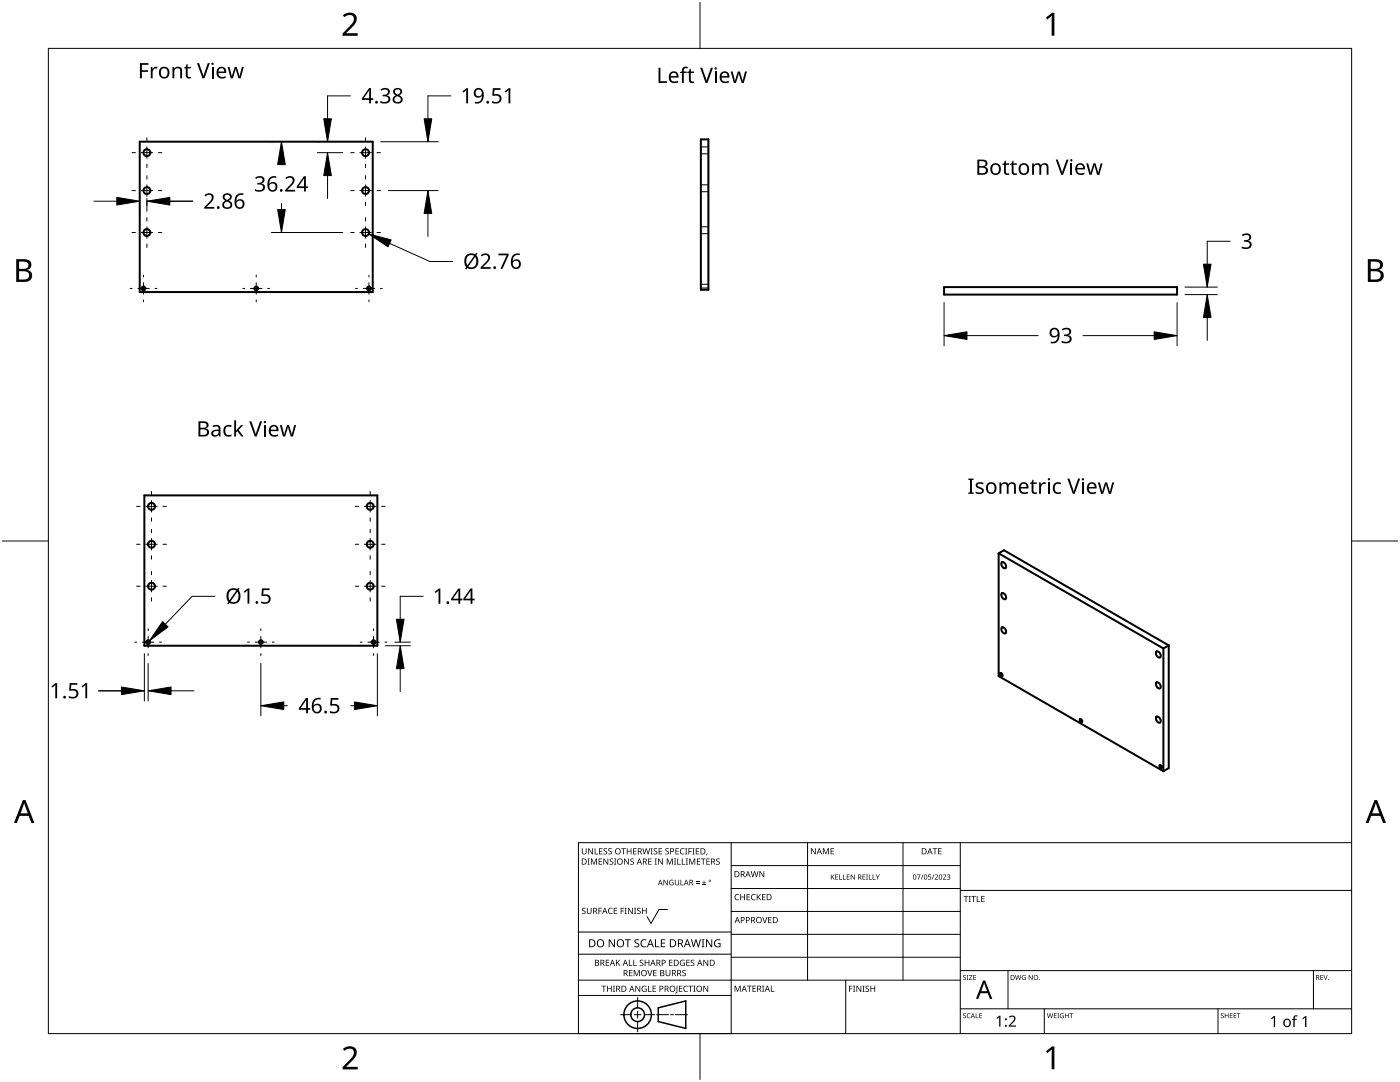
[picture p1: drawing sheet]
<svg xmlns="http://www.w3.org/2000/svg" width="279mm" height="216mm" viewBox="0 0 279 216" stroke-linecap="round" stroke-linejoin="round" font-family="sans-serif">
<g fill="none" stroke="#000" stroke-width=".4">
<path d="M27.9 28.3h46.5v30h-46.5zM139.9 27.8h1.5v30h-1.5zM188.4 57.3h46.5v1.5h-46.5zM28.8 98.9h46.5v30h-46.5zM199.3 110.4v24.5l32.9 19M199.3 110.4l1.1-.6 32.8 19M199.3 110.4l32.9 19M200 112.2a.8 .8 0 0 1 .7 1.2 .8 .8 0 0 1-.7-1.2zM200 118.4a.8 .8 0 0 1 .7 1.2 .8 .8 0 0 1-.7-1.2zM199.6 134.3l.4 .2v.4l-.4-.2zM200 125.2a.8 .8 0 0 1 .7 1.2 .8 .8 0 0 1-.7-1.2zM230.8 136.2a.8 .8 0 0 1 .7 1.2 .8 .8 0 0 1-.7-1.2z"/>
<path d="M230.8 130a.8 .8 0 0 1 .7 1.2 .8 .8 0 0 1-.7-1.2zM232.2 129.4v24.5M233.2 128.8v24.5l-1 .6M233.2 128.8l-1 .6M215.6 143.5l.3 .2v.4l-.3-.2zM230.8 143a.8 .8 0 0 1 .7 1.2 .8 .8 0 0 1-.7-1.2zM231.5 152.7l.3 .2v.4l-.3-.2z"/>
<circle cx="29.3" cy="38" r=".69"/>
<circle cx="29.3" cy="30.5" r=".69"/>
<circle cx="73" cy="38" r=".69"/>
<circle cx="73" cy="30.5" r=".69"/>
<circle cx="28.6" cy="57.6" r=".38"/>
<circle cx="29.3" cy="46.4" r=".69"/>
<circle cx="51.1" cy="57.6" r=".38"/>
<circle cx="73" cy="46.4" r=".69"/>
<circle cx="73.6" cy="57.6" r=".38"/>
<circle cx="30.2" cy="117" r=".69"/>
<circle cx="30.2" cy="101" r=".69"/>
<circle cx="30.2" cy="108.6" r=".69"/>
<circle cx="73.9" cy="117" r=".69"/>
<circle cx="73.9" cy="101" r=".69"/>
<circle cx="73.9" cy="108.6" r=".69"/>
<circle cx="29.6" cy="128.1" r=".37"/>
<circle cx="52.1" cy="128.1" r=".37"/>
<circle cx="74.6" cy="128.1" r=".37"/>
</g>
<path d="M139.9 36.9h1.5M139.9 29.3h1.5M139.9 38.3h1.5M139.9 30.7h1.5M139.9 56.7h1.5M139.9 45.2h1.5M139.9 57.5h1.5M139.9 46.6h1.5" fill="none" stroke="#000" stroke-width=".2"/>
<path d="M9.7 9.7h260v196.5h-260z" fill="none" stroke="#000" stroke-width=".2"/>
<path d="M139.7 .5v9.2M.5 108h9.2M269.7 108h9.2M139.7 206.2v9.2" fill="none" stroke="#000" stroke-width=".2"/>
<g fill="#000">
<path d="M68.4 3.1a1.64 1.64 0 0 1 2.8 .4 2.52 2.52 0 0 1-1.2 2.2l-.9 .9h2.3v.5h-3v-.4l1.2-1.2a1.95 1.95 0 0 0 .9-2.2 1.23 1.23 0 0 0-1.8 .1zM208.7 3.5l1.3-.9h.4v4.5h-.5v-4l-.9 .8zM68.4 209.3a1.64 1.64 0 0 1 2.8 .4 2.52 2.52 0 0 1-1.2 2.2l-.9 1h2.3v.5h-3v-.5l1.2-1.2a1.95 1.95 0 0 0 .9-2.1 1.23 1.23 0 0 0-1.8 .1zM208.7 209.8l1.3-1h.4v4.6h-.5v-4l-.9 .7z"/>
<path d="M3.2 51.7h1.3a1.28 1.28 0 0 1 1.7 1.3 1.04 1.04 0 0 1-.8 .9 1.23 1.23 0 0 1 1 1.5 1.23 1.23 0 0 1-1.6 .9h-1.6zM3.8 54.1v1.7h.9a.86 .86 0 0 0 1.1-.9 .86 .86 0 0 0-1.1-.8zM3.8 52.2v1.4h.8a.78 .78 0 0 0 1.1-.7 .78 .78 0 0 0-1.1-.7z"/>
<path d="M273 51.7h1.3a1.28 1.28 0 0 1 1.7 1.3 1.04 1.04 0 0 1-.9 .9 1.23 1.23 0 0 1 1 1.5 1.23 1.23 0 0 1-1.5 .9h-1.6zM273.6 54.1v1.7h.9a.86 .86 0 0 0 1.1-.9 .86 .86 0 0 0-1.2-.8zM273.6 52.2v1.4h.8a.78 .78 0 0 0 1-.7 .78 .78 0 0 0-1.1-.7z"/>
<path d="M4.6 159.6h.5l1.8 4.6h-.6l-.6-1.4h-1.8l-.5 1.4h-.6zM4.8 160.2l-.7 2.1h1.4z"/>
<path d="M274.3 159.6h.5l1.8 4.6h-.6l-.5-1.4h-1.8l-.6 1.4h-.6zM274.6 160.2l-.7 2.1h1.4z"/>
</g>
<g fill="none" stroke="#000" stroke-width=".2">
<path d="M145.9 168.1v38.1h-30.5v-38.1h154.3M145.9 172.7h45.7M145.9 177.3h45.7M161.2 168.1v27.5M180.2 168.1v27.5M191.6 168.1v38.1M191.6 177.7h78.1M115.4 198.6h30.5M115.4 195.6h76.2M115.4 190.4h30.5M115.4 186h30.5M127.3 199v2.1"/>
<path d="M133.2 181.5h-1.7l-1.6 2.8-.7-1.4M145.9 181.9h45.7M145.9 186.4h45.7M145.9 191h45.7M168.8 195.6v10.6M191.6 193.7h78.1M201.2 193.7v7.6M262.1 193.7v7.6M123.8 202.5h2.1M126.6 202.5h1.3M127.3 201.8v1.4M127.3 203.8v2.1"/>
<path d="M128.6 202.5h2.1M131 202.5h2.4M133.8 202.5h.6M134.8 202.5h2.4M191.6 201.3h78.1M208.4 201.3v4.9M243.1 201.3v4.9"/>
</g>
<g fill="#000">
<path d="M116.1 169.3h.2v.8a.32 .32 0 0 0 .3 .3 .32 .32 0 0 0 .3-.3v-.8h.2v.8a.47 .47 0 0 1-.5 .4 .47 .47 0 0 1-.5-.5zM117.3 171.3h.4l-.1 .1v1l.1 .1h-.4l.1-.1v-1zM117.4 169.3h.2l.6 1v-1h.1v1.2h-.1l-.7-1v1h-.1zM117.9 171.3h.3l.3 1 .4-1h.2v1.2h-.1v-1l-.4 1h-.1l-.4-1v1h-.2zM118.7 169.3h.1v1h.6v.2h-.7zM119.5 171.3h.7v.1h-.6v.4h.5v.2h-.5v.4h.6v.1h-.7zM119.6 169.3h.6v.1h-.5v.4h.5v.1h-.5v.4h.5v.2h-.6zM120.5 169.4l.4-.1h.3l-.1 .1a.25 .25 0 0 0-.4-.1 .25 .25 0 0 0 0 .4 .4 .4 0 0 1 .5 .3 .4 .4 0 0 1-.3 .5 .4 .4 0 0 1-.5-.2h.2a.27 .27 0 0 0 .4-.1 .27 .27 0 0 0-.3-.3l-.2-.2zM120.4 171.3h.2l.6 1v-1h.2v1.2h-.2l-.6-1v1h-.2zM121.4 169.4l.5-.1h.2v.1a.25 .25 0 0 0-.4-.1 .25 .25 0 0 0 0 .4 .4 .4 0 0 1 .4 .3 .4 .4 0 0 1-.2 .5 .4 .4 0 0 1-.5-.2h.1a.27 .27 0 0 0 .5-.1 .27 .27 0 0 0-.4-.3l-.2-.2zM121.7 171.4l.4-.1 .3 .1-.1 .1a.25 .25 0 0 0-.4-.1 .25 .25 0 0 0 0 .4 .4 .4 0 0 1 .5 .3 .4 .4 0 0 1-.3 .5 .4 .4 0 0 1-.5-.3l.2 .1a.27 .27 0 0 0 .4-.2 .27 .27 0 0 0-.3-.3l-.2-.2zM122.5 171.3h.5l-.2 .1v1l.2 .1h-.5l.2-.1v-1z"/>
<path d="M124 169.3h.9v.1h-.4v1.1h-.1v-1.1h-.4zM124.6 171.3h.1l.7 1v-1h.1v1.2h-.2l-.6-1v1h-.1zM125.1 169.3h.1v.5h.7v-.5h.1v1.2h-.1v-.6h-.7v.6h-.1zM125.8 171.4l.5-.1 .2 .1v.1a.25 .25 0 0 0-.4-.1 .25 .25 0 0 0 0 .4 .4 .4 0 0 1 .4 .3 .4 .4 0 0 1-.2 .5 .4 .4 0 0 1-.5-.3l.1 .1a.27 .27 0 0 0 .5-.2 .27 .27 0 0 0-.4-.3l-.2-.2zM126.4 169.3h.6v.1h-.5v.4h.5v.1h-.5v.4h.5v.2h-.6zM128.2 169.3h.2l.2 1 .3-1h.2l.2 1 .3-1h.1l-.3 1.2h-.1l-.3-1.1-.3 1.1h-.2zM129.4 171.3h.6v.1h-.5v.4h.5v.2h-.5v.4h.5v.1h-.6zM129.8 169.3h.5l-.2 .1v1l.2 .1h-.5l.2-.1v-1zM130.7 171.3h.4l-.1 .1v1l.1 .1h-.4l.1-.1v-1zM130.5 169.4l.4-.1h.3l-.1 .1a.25 .25 0 0 0-.4-.1 .25 .25 0 0 0 0 .4 .4 .4 0 0 1 .5 .3 .4 .4 0 0 1-.3 .5 .4 .4 0 0 1-.5-.2h.2a.27 .27 0 0 0 .4-.1 .27 .27 0 0 0-.3-.3l-.2-.2zM131.4 169.3h.7v.1h-.5v.4h.5v.1h-.5v.4h.5v.2h-.7zM131.3 171.3h.2l.7 1-.1-1h.2v1.2h-.2l-.6-1v1h-.2z"/>
<path d="M132.4 175.6h.2l.6 .9v-.9h.1v1h-.2l-.6-.9v.9h-.1zM132.8 169.4l.4-.1h.3l-.1 .1a.25 .25 0 0 0-.3-.1 .25 .25 0 0 0 0 .4 .4 .4 0 0 1 .4 .3 .4 .4 0 0 1-.3 .5 .4 .4 0 0 1-.4-.2h.1a.27 .27 0 0 0 .5-.1 .27 .27 0 0 0-.4-.3l-.2-.2zM133.1 171.3h.2l.4 1 .4-1h.2v1.2h-.2v-1l-.4 1h-.1l-.4-1v1h-.1zM133.7 175.7l.5-.2 .2 .1v.1a.45 .45 0 0 0-.7 .4 .45 .45 0 0 0 .6 .4v-.3h-.2v-.1h.3v.5a.6 .6 0 0 1-.8-.1 .6 .6 0 0 1 .1-.8zM134.5 171.3h.4l-.1 .1v1l.1 .1h-.4l.2-.1v-1zM135.2 171.3h.1v1.1h.6v.1h-.7zM134.8 169.3h.7v.1h-.6v.4h.5v.1h-.5v.4h.6v.2h-.7zM134.7 175.6h.1v.7a.28 .28 0 0 0 .3 .2 .28 .28 0 0 0 .3-.2v-.7h.1v.7a.42 .42 0 0 1-.4 .4 .42 .42 0 0 1-.4-.4zM135.8 175.6h.1v.9h.5v.1h-.6zM136.1 171.3h.1v1.1h.6v.1h-.7zM135.8 169.4l.5-.2 .3 .1-.1 .1a.49 .49 0 0 0-.7 .5 .49 .49 0 0 0 .8 .4 .52 .52 0 0 1-.7 .1 .52 .52 0 0 1-.2-.6zM136.7 169.3h.5l-.2 .1v1l.2 .1h-.5l.2-.1v-1z"/>
<path d="M136.9 171.3h.4l-.1 .1v1l.1 .1h-.4l.1-.1v-1zM137.4 169.3h.7v.1h-.6v.4h.5v.2h-.5v.5h-.1zM137.5 171.3h.3l.3 1 .4-1h.3v1.2h-.2v-1l-.4 1h-.1l-.4-1v1h-.2zM138.2 169.3h.4l-.1 .1v1l.1 .1h-.4l.1-.1v-1zM138.9 176.2h.7v.1h-.7zM138.9 175.9h.7v.1h-.7zM138.9 169.3h.6v.1h-.5v.4h.5v.1h-.5v.4h.5v.2h-.6zM139.1 171.3h.7v.1h-.6v.4h.5v.2h-.5v.4h.6v.1h-.7zM140.1 176.5h.8v.1h-.8zM139.9 171.3h.9v.1h-.4v1.1h-.1v-1.1h-.4zM140.4 175.7h.2v.3h.3v.2h-.3v.3h-.2v-.3h-.3v-.2h.3zM141 170.3h.2l-.3 .4z"/>
<path d="M141 171.3h.7v.1h-.6v.4h.5v.2h-.5v.4h.6v.1h-.7zM143 171.4l.4-.1 .2 .1v.1a.25 .25 0 0 0-.4-.1 .25 .25 0 0 0 0 .4 .4 .4 0 0 1 .5 .3 .4 .4 0 0 1-.3 .5 .4 .4 0 0 1-.5-.3l.2 .1a.27 .27 0 0 0 .4-.2 .27 .27 0 0 0-.3-.3l-.3-.2zM146.8 178.6l.4-.2 .3 .1v.1a.49 .49 0 0 0-.7 .4 .49 .49 0 0 0 .7 .5 .52 .52 0 0 1-.7 0 .52 .52 0 0 1-.2-.6zM147.7 178.4h.2v.5h.6v-.5h.2v1.2h-.2v-.5h-.6v.5h-.2zM149 178.4h.7v.1h-.5v.4h.4v.2h-.4v.4h.5v.1h-.7zM150 178.6l.5-.2 .3 .1-.1 .1a.49 .49 0 0 0-.7 .4 .49 .49 0 0 0 .8 .5 .52 .52 0 0 1-.7 0 .52 .52 0 0 1-.2-.6zM149.8 173.8h.2l.2 1.1 .3-1.1h.2l.3 1.1 .2-1.1h.2l-.3 1.2h-.2l-.3-1-.3 1h-.1zM151 178.4h.2v.6l.5-.6h.2l-.5 .5 .5 .7h-.2l-.4-.6-.1 .6h-.2zM151.6 173.8h.1l.7 1v-1h.1v1.2h-.2l-.6-1v1h-.1zM152.1 178.4h.7v.1h-.6v.4h.5v.2h-.5v.4h.6v.1h-.7zM161.8 169.3h.2l.7 1v-1h.1v1.2h-.2l-.6-1v1h-.2zM164.2 169.3h.2l.4 .9 .4-.9h.2v1.2h-.1v-1.1l-.4 1.1h-.1l-.4-1.1v1.1h-.2z"/>
<path d="M165.8 169.3h.6v.1h-.5v.4h.5v.1h-.5v.4h.5v.2h-.6zM165.8 174.5h.1v.5l.6-.5-.4 .4 .5 .6h-.2l-.4-.5-.1 .5h-.1zM166.7 174.5h.6v.1h-.5v.3h.4v.1h-.4v.4h.5v.1h-.6zM167.5 174.5h.1v.9h.5v.1h-.6zM168.2 174.5h.2v.9h.4v.1h-.6zM169 174.5h.6v.1h-.5v.3h.4v.1h-.4v.4h.5v.1h-.6zM169.8 174.5h.1l.6 .8v-.8h.1v1h-.2l-.5-.8v.8h-.1zM172.1 174.5h.6v.1h-.4v.3h.4v.1h-.4v.4h.4v.1h-.6zM172.8 174.5h.4l-.1 .1v.8l.1 .1h-.4l.2-.1v-.8zM173.4 174.5h.1v.9h.5v.1h-.6zM174.2 174.5h.1v.9h.4v.1h-.5zM174.8 174.5h.1l.3 .5 .2-.5h.2l-.4 .6v.4h-.1v-.4z"/>
<path d="M183 174.5h.7l-.4 1h-.2l.5-.9h-.6zM184.2 174.5h.1l-.4 1h-.1zM185.3 174.5h.5v.1h-.4v.3a.34 .34 0 0 1 .4 .2 .34 .34 0 0 1-.1 .4 .34 .34 0 0 1-.5-.1 .27 .27 0 0 0 .4 .1 .27 .27 0 0 0 .1-.4 .27 .27 0 0 0-.4-.1zM186.3 174.5h.2l-.4 1h-.1zM186.1 169.3h.9v.1h-.3v1.1h-.2v-1.1h-.4zM186.5 174.6a.37 .37 0 0 1 .6 0 .37 .37 0 0 1-.2 .6l-.2 .2h.5v.1h-.7l.3-.4a.27 .27 0 0 0 .3-.3 .27 .27 0 0 0-.4-.2zM187.2 169.3h.7v.1h-.5v.4h.5v.1h-.5v.4h.5v.2h-.7zM188.2 174.6a.37 .37 0 0 1 .6 0 .37 .37 0 0 1-.3 .6l-.2 .2h.5v.1h-.6l.2-.4a.27 .27 0 0 0 .3-.3 .27 .27 0 0 0-.4-.2zM189 174.6a.32 .32 0 0 1 .5-.1 .32 .32 0 0 1 0 .5h-.1a.32 .32 0 0 1 .2 .4 .32 .32 0 0 1-.5 .1l-.1-.1a.26 .26 0 0 0 .4 .1 .26 .26 0 0 0 0-.4l-.3-.2a.23 .23 0 0 0 .4 0 .23 .23 0 0 0-.1-.4 .23 .23 0 0 0-.3 .2zM192.3 178.8h.9v.1h-.3v1.1h-.2v-1.1h-.4zM193.3 178.8h.5l-.2 .1v1l.2 .1h-.5l.2-.1v-1zM193.8 178.8h1v.1h-.4v1.1h-.2v-1.1h-.4z"/>
<path d="M194.9 178.8h.2v1.1h.5v.1h-.7zM195.8 178.8h.7v.1h-.5v.4h.5v.1h-.5v.5h.5v.1h-.7zM116.2 181.3l.4-.2 .3 .1-.1 .1a.25 .25 0 0 0-.4-.1 .25 .25 0 0 0 0 .4 .4 .4 0 0 1 .5 .3 .4 .4 0 0 1-.3 .5 .4 .4 0 0 1-.5-.2h.2a.27 .27 0 0 0 .4-.1 .27 .27 0 0 0-.3-.3l-.2-.2zM117.1 181.1h.2v.8a.32 .32 0 0 0 .3 .3 .32 .32 0 0 0 .3-.3v-.8h.2v.8a.47 .47 0 0 1-.5 .5 .47 .47 0 0 1-.5-.5zM119.4 181.1h.7v.2h-.5v.4h.5v.1h-.5v.6h-.2zM120 196.7h1v.1h-.4v1.1h-.2v-1.1h-.4zM120.9 191.5h.7v.1h-.6v.4h.5v.2h-.5v.4h.6v.1h-.7zM121.5 181.3l.4-.2 .4 .1-.1 .1a.49 .49 0 0 0-.7 .5 .49 .49 0 0 0 .7 .4 .52 .52 0 0 1-.6 .1 .52 .52 0 0 1-.3-.6zM121.1 196.7h.2v.5h.6v-.5h.2v1.2h-.2v-.6h-.6v.6h-.2zM121.5 187.4h.2l.9 1.3v-1.3h.1v1.6h-.2l-.8-1.3v1.3h-.2zM122.3 196.7h.4l-.1 .1v1l.1 .1h-.4l.2-.1v-1zM122.5 181.1h.7v.2h-.6v.4h.5v.1h-.5v.4h.6v.2h-.7z"/>
<path d="M122.9 191.5h.2v.6l.5-.6h.2l-.5 .5 .5 .7h-.2l-.4-.6-.1 .6h-.2zM123.9 181.1h.6v.2h-.5v.4h.5v.1h-.5v.6h-.1zM124.7 181.1h.4l-.2 .2v.9l.2 .2h-.4l.1-.2v-.9zM124.7 187.4h1.2v.2h-.5v1.4h-.2v-1.4h-.5zM125.5 191.5h.2v1.1h.5v.1h-.7zM125.5 193.6h.7v.1h-.5v.4h.5v.1h-.5v.4h.5v.2h-.7zM125.3 181.1h.2l.7 1.1-.1-1.1h.2v1.3h-.2l-.6-1v1h-.2zM126.4 191.5h.1v1.1h.6v.1h-.7zM126.5 181.1h.5l-.2 .2v.9l.2 .2h-.5l.2-.2v-.9zM126.5 193.6h.2l.4 1 .4-1h.2v1.2h-.2v-1.1l-.4 1.1h-.1l-.4-1.1v1.1h-.1zM126.7 187.6l.3-.2 .6 .1-.2 .1a.33 .33 0 0 0-.6 .2 .33 .33 0 0 0 .4 .4 .47 .47 0 0 1 .4 .6 .47 .47 0 0 1-.7 .2h-.3v-.2h.2a.35 .35 0 0 0 .6-.2 .35 .35 0 0 0-.5-.4l-.3-.2zM126.8 196.7h.2l.6 1v-1h.2v1.2h-.2l-.7-1 .1 1h-.2z"/>
<path d="M127.2 181.3l.4-.2 .3 .1-.1 .1a.25 .25 0 0 0-.4-.1 .25 .25 0 0 0 0 .4 .4 .4 0 0 1 .5 .3 .4 .4 0 0 1-.3 .5 .4 .4 0 0 1-.5-.2h.2a.27 .27 0 0 0 .4-.1 .27 .27 0 0 0-.3-.3l-.2-.2zM127.7 191.6l.4-.1 .3 .1-.1 .1a.25 .25 0 0 0-.3-.1 .25 .25 0 0 0 0 .4 .4 .4 0 0 1 .4 .3 .4 .4 0 0 1-.3 .5 .4 .4 0 0 1-.4-.3l.1 .1a.27 .27 0 0 0 .5-.2 .27 .27 0 0 0-.4-.3l-.2-.2zM128 187.6l.6-.2 .4 .1-.1 .2a.63 .63 0 0 0-.9 .5 .63 .63 0 0 0 1 .6v.2a.83 .83 0 0 1-1.1-.3 .83 .83 0 0 1 .1-1.1zM128.2 196.8l.6-.1 .2 .1v.1a.5 .5 0 0 0-.8 .4 .5 .5 0 0 0 .7 .5v-.4h-.3v-.1h.4v.6a.66 .66 0 0 1-.8-.2 .66 .66 0 0 1 0-.9zM128.1 181.1h.2v.6h.6v-.6h.2v1.3h-.2v-.6h-.6v.6h-.2zM129.2 193.6h.1l.4 1 .3-1h.2l-.4 1.2h-.2zM129.3 196.7h.2v1.1h.5v.1h-.7zM128.7 191.5h.1v.5h.6v-.5h.2v1.2h-.2v-.5h-.6v.5h-.1zM130.7 187.4h.2v1.4h.7v.2h-.9zM130.2 196.7h.7v.1h-.5v.4h.5v.1h-.5v.5h.5v.1h-.7zM130.4 193.6h.6v.1h-.5v.4h.5v.1h-.5v.4h.5v.2h-.6zM131.9 187.4h.9v.2h-.7v.5h.6v.2h-.6v.5h.7v.2h-.9z"/>
<path d="M132.8 193.6h.2v.7a.32 .32 0 0 0 .3 .4 .32 .32 0 0 0 .3-.4v-.7h.2v.7a.47 .47 0 0 1-.5 .5 .47 .47 0 0 1-.5-.5zM133.5 191.5h.7v.1h-.5v.4h.5v.2h-.5v.4h.5v.1h-.7zM135 196.7h.2v1.3l-.1 .2h-.3l-.1-.1 .3-.2zM135.5 196.7h.7v.1h-.5v.4h.4v.1h-.4v.5h.5v.1h-.7zM135.8 191.7l.5-.2 .4 .1-.1 .1a.5 .5 0 0 0-.8 .4 .5 .5 0 0 0 .7 .5v-.4h-.2v-.1h.4v.6a.66 .66 0 0 1-.9-.1 .66 .66 0 0 1 0-.9zM136.2 193.7l.4-.2 .3 .1-.1 .1a.25 .25 0 0 0-.4-.1 .25 .25 0 0 0 0 .4 .4 .4 0 0 1 .5 .3 .4 .4 0 0 1-.3 .5 .4 .4 0 0 1-.5-.2h.2a.27 .27 0 0 0 .5-.1 .27 .27 0 0 0-.4-.3l-.2-.2zM136.5 196.8l.5-.1 .3 .1-.1 .1a.49 .49 0 0 0-.7 .4 .49 .49 0 0 0 .8 .4 .52 .52 0 0 1-.7 .1 .52 .52 0 0 1-.2-.6zM137 191.5h.6v.1h-.5v.4h.5v.2h-.5v.4h.5v.1h-.6zM137.4 196.7h.9v.1h-.4v1.1h-.1v-1.1h-.4zM137.9 191.6l.4-.1 .3 .1-.1 .1a.25 .25 0 0 0-.4-.1 .25 .25 0 0 0 0 .4 .4 .4 0 0 1 .5 .3 .4 .4 0 0 1-.3 .5 .4 .4 0 0 1-.5-.3l.2 .1a.27 .27 0 0 0 .4-.2 .27 .27 0 0 0-.3-.3l-.2-.2zM138.4 196.7h.4l-.1 .1v1l.1 .1h-.4l.1-.1v-1zM137.9 187.4h.2l.3 1.4 .4-1.4h.2l.4 1.4 .3-1.4h.2l-.4 1.6h-.2l-.4-1.3-.4 1.3h-.2z"/>
<path d="M140 187.4h.6l-.2 .2v1.3l.2 .1h-.6l.2-.1v-1.3zM140.4 196.7h.1l.7 1v-1h.1v1.2h-.1l-.7-1v1h-.1zM140.4 191.5h.2l.6 1v-1h.1v1.2h-.1l-.7-1v1h-.1zM140.9 187.4h.2l.9 1.3v-1.3h.1v1.6h-.2l-.8-1.3v1.3h-.2zM142.7 187.6l.7-.2 .4 .1-.1 .2a.65 .65 0 0 0-1 .5 .65 .65 0 0 0 .9 .6v-.4h-.3v-.2h.5v.7a.86 .86 0 0 1-1.1-.1 .86 .86 0 0 1 0-1.2zM146.6 196.7h.2l.4 1 .4-1h.2v1.2h-.1v-1.1l-.4 1.1h-.2l-.4-1.1v1.1h-.1zM149.1 196.7h.9v.1h-.4v1.1h-.1v-1.1h-.4zM150.2 196.7h.7v.1h-.6v.4h.5v.1h-.5v.5h.6v.1h-.7zM152.1 183h.2l.3 1 .4-1h.1l-.4 1.2h-.1zM152.1 196.7h.4l-.1 .1v1l.1 .1h-.4l.1-.1v-1zM153.8 196.7h.2v1.1h.5v.1h-.7zM153.3 183h.7v.1h-.5v.4h.5v.1h-.5v.5h.5v.1h-.7z"/>
<path d="M169.5 196.7h.6v.1h-.5v.5h.5v.1h-.5v.5h-.1zM170.2 196.7h.5l-.2 .1v1l.2 .1h-.5l.2-.1v-1zM170.9 196.7h.2l.6 1v-1h.2v1.2h-.2l-.6-1v1h-.2zM172.1 196.7h.5l-.2 .1v1l.2 .1h-.5l.2-.1v-1zM172.8 196.8l.4-.1h.2v.2a.25 .25 0 0 0-.4-.1 .25 .25 0 0 0 0 .4 .4 .4 0 0 1 .5 .3 .4 .4 0 0 1-.3 .4 .4 .4 0 0 1-.5-.2l.2 .1a.27 .27 0 0 0 .4-.2 .27 .27 0 0 0-.3-.3l-.3-.2zM173.7 196.7h.2v.5h.6v-.5h.2v1.2h-.2v-.6h-.6v.6h-.2zM192.2 194.7l.4-.1h.2l-.1 .1a.24 .24 0 0 0-.3 0 .24 .24 0 0 0-.1 .3 .24 .24 0 0 0 .4 .1 .31 .31 0 0 1 0 .4 .31 .31 0 0 1-.5-.1 .24 .24 0 0 0 .3 .1 .24 .24 0 0 0 .1-.3l-.4-.3zM192.9 194.6h.4l-.1 .1v.7l.1 .1h-.4l.1-.1v-.7zM193.4 194.6h.6l-.5 .8h.6v.1h-.7l.5-.8h-.5zM194.2 194.6h.6v.1h-.4v.3h.4v.1h-.4v.3h.4v.1h-.6zM202.6 194.6h.1l.2 .8 .2-.8h.2l.2 .8 .2-.8h.1l-.2 .9h-.2l-.2-.8-.2 .8h-.2zM204 194.7l.4-.1h.3l-.1 .1a.4 .4 0 0 0-.6 .4 .4 .4 0 0 0 .6 .3v-.3l-.2-.1h.3v.5a.53 .53 0 0 1-.7-.1 .53 .53 0 0 1 0-.7z"/>
<path d="M205.3 194.6h.1l.6 .8v-.8h.1v.9h-.2l-.5-.8v.8h-.1zM263.5 194.6h.6v.1h-.5v.3h.4v.1h-.4v.3h.5v.1h-.6zM264.1 194.6h.2l.2 .8 .3-.8h.2l-.4 .9h-.1zM192.2 202.3l.4-.1h.2l-.1 .1a.24 .24 0 0 0-.3 0 .24 .24 0 0 0-.1 .3 .24 .24 0 0 0 .4 .1 .31 .31 0 0 1 0 .5 .31 .31 0 0 1-.5-.2 .24 .24 0 0 0 .3 .1 .24 .24 0 0 0 .1-.3l-.4-.2zM193.1 202.3l.3-.1h.3l-.1 .1a.39 .39 0 0 0-.5 .4 .39 .39 0 0 0 .5 .3 .46 .46 0 0 1-.6 0 .46 .46 0 0 1 .1-.7zM194.7 202.2h.1v.8h.5v.2h-.6zM195.4 202.2h.6v.1h-.4v.3h.4v.1h-.4v.4h.4v.1h-.6zM198.9 203.1l.5-.4h.3v2.2h-.3v-1.9l-.4 .3zM201.3 202.9a.76 .76 0 0 1 1.2 0 .76 .76 0 0 1-.3 1.1l-.6 .6h1.1v.3h-1.4v-.3l.8-.8a.52 .52 0 0 0 .2-.8 .52 .52 0 0 0-.8 .1zM209 202.2h.1l.2 .8 .2-.8h.1l.3 .8 .2-.8h.1l-.3 1h-.1l-.2-.9-.3 .9h-.1zM210.3 202.2h.6v.1h-.4v.3h.3v.1h-.3v.4h.4v.1h-.6zM211 202.2h.4l-.2 .1v.8l.2 .1h-.4l.1-.1v-.8z"/>
<path d="M211.6 202.3l.7-.1-.1 .1a.4 .4 0 0 0-.6 .4 .4 .4 0 0 0 .6 .3v-.2l-.2-.2h.3v.5a.53 .53 0 0 1-.7-.1 .53 .53 0 0 1 0-.7zM212.5 202.2h.2v.4h.5v-.4h.1v1h-.1v-.5h-.5v.5h-.2zM213.4 202.2h.8v.1h-.3v.9h-.2v-.9h-.3zM243.7 202.3l.3-.1h.2v.1a.24 .24 0 0 0-.3 0 .24 .24 0 0 0-.1 .3 .24 .24 0 0 0 .3 .1 .31 .31 0 0 1 0 .5 .31 .31 0 0 1-.5-.2 .24 .24 0 0 0 .4 .1 .24 .24 0 0 0 0-.3l-.3-.2zM244.4 202.2h.2v.4h.5v-.4h.1v1h-.1v-.5h-.5v.5h-.2zM245.4 202.2h.6v.1h-.4v.3h.4v.1h-.4v.4h.4v.1h-.6zM246.2 202.2h.5v.1h-.4v.3h.4v.1h-.4v.4h.4v.1h-.5zM246.8 202.2h.8v.1h-.3v.9h-.2v-.9h-.3zM253.7 203.2l.6-.5h.2v2.2h-.3v-1.9l-.4 .4zM258.2 202.7l.3-.1h.5l-.1 .3-.4-.1-.1 .2v.3h.4v.2h-.4v1.4h-.3v-1.4h-.3l.3-.2zM259.9 203.2l.6-.5h.2v2.2h-.2v-1.9l-.5 .4z"/>
<path d="M116.1 171.3h.4a.61 .61 0 0 1 .6 .6 .61 .61 0 0 1-.6 .6h-.4zM116.3 171.4v1h.1a.48 .48 0 0 0 .5-.5 .48 .48 0 0 0-.4-.5z"/>
<path d="M122.7 169.9a.61 .61 0 0 1 1.2 0 .61 .61 0 0 1-1.2 0zM122.9 169.9a.45 .45 0 0 0 .9 0 .45 .45 0 0 0-.9 0z"/>
<path d="M123.1 171.9a.61 .61 0 0 1 1.2 0 .61 .61 0 0 1-1.2 0zM123.3 171.9a.45 .45 0 0 0 .9 0 .45 .45 0 0 0-.9 0z"/>
<path d="M127.3 169.3h.3a.35 .35 0 0 1 .5 .2 .35 .35 0 0 1-.3 .4l.4 .6h-.2l-.3-.5h-.3v.5h-.1zM127.4 169.4v.4h.2a.23 .23 0 0 0 .3-.2 .23 .23 0 0 0-.3-.2z"/>
<path d="M127.5 171.3h.2l.4 1.2h-.1l-.2-.4h-.4l-.2 .4h-.1zM127.6 171.5l-.2 .5h.4z"/>
<path d="M128.3 171.3h.3a.35 .35 0 0 1 .5 .2 .35 .35 0 0 1-.3 .5l.4 .5h-.2l-.3-.5h-.2v.5h-.2zM128.5 171.4v.5h.1a.23 .23 0 0 0 .3-.2 .23 .23 0 0 0-.3-.3z"/>
<path d="M131.7 175.5h.1l.5 1.1h-.2l-.1-.3h-.4l-.2 .3h-.1zM131.8 175.7l-.2 .5h.3z"/>
<path d="M133.8 169.3h.3a.41 .41 0 0 1 .4 .5 .41 .41 0 0 1-.6 .2v.5h-.1zM133.9 169.4v.5a.29 .29 0 0 0 .5-.3 .29 .29 0 0 0-.5-.2z"/>
<path d="M136.9 175.5h.1l.4 1.1h-.1l-.1-.3h-.5l-.1 .3h-.1zM137 175.7l-.2 .5h.3z"/>
<path d="M137.6 175.6h.3a.31 .31 0 0 1 .4 .2 .31 .31 0 0 1-.2 .4l.3 .4h-.2l-.3-.4h-.2v.4h-.1zM137.7 175.7v.4h.2a.21 .21 0 0 0 .2-.2 .21 .21 0 0 0-.2-.2z"/>
<path d="M139.8 169.3h.4a.61 .61 0 0 1 .6 .6 .61 .61 0 0 1-.7 .6h-.3zM140 169.4v.9h.1a.48 .48 0 0 0 .5-.4 .48 .48 0 0 0-.4-.5z"/>
<path d="M141.4 175.8a.25 .25 0 0 1 .5 0 .25 .25 0 0 1-.5 0zM141.5 175.8a.15 .15 0 0 0 .3 0 .15 .15 0 0 0-.3 0z"/>
<path d="M141.9 171.3h.4a.35 .35 0 0 1 .4 .2 .35 .35 0 0 1-.2 .5l.3 .5h-.2l-.3-.5h-.2v.5h-.2zM142.1 171.4v.5h.2a.23 .23 0 0 0 .2-.2 .23 .23 0 0 0-.3-.3z"/>
<path d="M146.6 173.8h.4a.61 .61 0 0 1 .6 .6 .61 .61 0 0 1-.7 .6h-.3zM146.7 174v.9h.2a.48 .48 0 0 0 .5-.5 .48 .48 0 0 0-.5-.4z"/>
<path d="M147.8 173.8h.4a.35 .35 0 0 1 .4 .3 .35 .35 0 0 1-.2 .4l.3 .5h-.2l-.3-.5h-.2v.5h-.2zM148 174v.4h.2a.23 .23 0 0 0 .3-.2 .23 .23 0 0 0-.3-.2z"/>
<path d="M149.2 173.8h.1l.5 1.2h-.1l-.2-.3h-.5l-.1 .3h-.2zM149.3 174l-.2 .5h.4z"/>
<path d="M153 178.4h.4a.61 .61 0 0 1 .6 .6 .61 .61 0 0 1-.6 .6h-.4zM153.2 178.5v1h.1a.48 .48 0 0 0 .5-.5 .48 .48 0 0 0-.4-.5z"/>
<path d="M163.4 169.2h.2l.5 1.3h-.2l-.2-.4h-.4l-.2 .4h-.1zM163.5 169.4l-.2 .6h.4z"/>
<path d="M171.2 174.5h.3a.29 .29 0 0 1 .4 .2 .29 .29 0 0 1-.2 .4l.3 .4h-.2l-.2-.4h-.2v.4h-.2zM171.4 174.6v.4h.1a.2 .2 0 0 0 .3-.2 .2 .2 0 0 0-.3-.2z"/>
<path d="M182.3 174.6h.4l.2 .5a.38 .38 0 0 1-.5 .4 .38 .38 0 0 1-.2-.6zM182.4 174.6v.1a.39 .39 0 0 0-.1 .4 .39 .39 0 0 0 .4 .3 .4 .4 0 0 0 .1-.5 .4 .4 0 0 0-.4-.3z"/>
<path d="M184 169.3h.3a.61 .61 0 0 1 .6 .6 .61 .61 0 0 1-.6 .6h-.3zM184.1 169.4v.9h.2a.48 .48 0 0 0 .5-.4 .48 .48 0 0 0-.5-.5z"/>
<path d="M184.5 174.6h.4l.1 .5a.38 .38 0 0 1-.4 .4 .38 .38 0 0 1-.2-.6zM184.6 174.6l-.1 .1a.39 .39 0 0 0 0 .4 .39 .39 0 0 0 .3 .3 .4 .4 0 0 0 .2-.5 .4 .4 0 0 0-.4-.3z"/>
<path d="M185.5 169.2h.1l.5 1.3h-.1l-.2-.4h-.5l-.1 .4h-.2zM185.6 169.4l-.2 .6h.4z"/>
<path d="M187.5 174.6h.4l.1 .5a.38 .38 0 0 1-.4 .4 .38 .38 0 0 1-.2-.6zM187.6 174.6l-.1 .1a.39 .39 0 0 0-.1 .4 .39 .39 0 0 0 .4 .3 .4 .4 0 0 0 .2-.5 .4 .4 0 0 0-.4-.3z"/>
<path d="M118.4 181.1h.3a.35 .35 0 0 1 .4 .3 .35 .35 0 0 1-.2 .4l.3 .6h-.1l-.3-.5h-.3v.5h-.1zM118.5 181.3v.4h.2a.23 .23 0 0 0 .3-.2 .23 .23 0 0 0-.3-.2z"/>
<path d="M118.7 191.5h.4a.31 .31 0 0 1 .4 .2 .31 .31 0 0 1-.2 .4 .33 .33 0 0 1 .3 .4 .33 .33 0 0 1-.4 .2h-.5zM118.9 192.2v.4h.2a.23 .23 0 0 0 .3-.2 .23 .23 0 0 0-.3-.2zM118.9 191.6v.4h.2a.21 .21 0 0 0 .3-.2 .21 .21 0 0 0-.3-.2z"/>
<path d="M117.6 187.4h.5a.79 .79 0 0 1 .7 .8 .79 .79 0 0 1-.8 .8h-.4zM117.8 187.6v1.2h.2a.62 .62 0 0 0 .6-.6 .62 .62 0 0 0-.6-.6z"/>
<path d="M119.8 191.5h.4a.35 .35 0 0 1 .4 .3 .35 .35 0 0 1-.2 .4l.3 .5h-.2l-.3-.5h-.2v.5h-.2zM120 191.6v.5h.2a.23 .23 0 0 0 .3-.2 .23 .23 0 0 0-.3-.3z"/>
<path d="M119.3 187.6a.77 .77 0 0 1 1.1 .1 .77 .77 0 0 1-.2 1.1 .77 .77 0 0 1-1-.2l-.1-.6zM119.5 187.7a.63 .63 0 0 0-.2 .8 .63 .63 0 0 0 .8 .3 .63 .63 0 0 0 .2-.9 .63 .63 0 0 0-.8-.2z"/>
<path d="M120.6 181.1h.2l.4 1.3h-.1l-.2-.4h-.4l-.2 .4h-.1zM120.7 181.3l-.2 .6h.4z"/>
<path d="M122.1 191.5h.2l.5 1.2h-.2l-.1-.3h-.5l-.2 .3h-.1zM122.2 191.7l-.2 .5h.4z"/>
<path d="M123 196.7h.3a.35 .35 0 0 1 .4 .2 .35 .35 0 0 1-.2 .5l.3 .5h-.1l-.3-.5h-.3v.5h-.1zM123.1 196.8v.5h.2a.23 .23 0 0 0 .3-.3 .23 .23 0 0 0-.3-.2z"/>
<path d="M123.3 187.6a.77 .77 0 0 1 1.1 .1 .77 .77 0 0 1-.2 1.1 .77 .77 0 0 1-1.1-.2v-.6zM123.5 187.7a.63 .63 0 0 0-.2 .8 .63 .63 0 0 0 .8 .3 .63 .63 0 0 0 .2-.9 .63 .63 0 0 0-.8-.2z"/>
<path d="M124.5 193.6h.3a.35 .35 0 0 1 .4 .2 .35 .35 0 0 1-.2 .4l.3 .6h-.1l-.3-.5h-.3v.5h-.1zM124.6 193.7v.4h.2a.23 .23 0 0 0 .3-.2 .23 .23 0 0 0-.3-.2z"/>
<path d="M124 196.7h.4a.61 .61 0 0 1 .6 .6 .61 .61 0 0 1-.6 .6h-.4zM124.2 196.8v1h.2a.48 .48 0 0 0 .5-.5 .48 .48 0 0 0-.5-.5z"/>
<path d="M124.7 191.5h.2l.4 1.2h-.1l-.2-.3h-.4l-.2 .3h-.1zM124.8 191.7l-.2 .5h.4z"/>
<path d="M126 196.7h.2l.4 1.2h-.1l-.2-.4h-.4l-.2 .4h-.1zM126.1 196.8l-.2 .6h.4z"/>
<path d="M127.9 194.2a.61 .61 0 0 1 1.2 0 .61 .61 0 0 1-1.2 0zM128.1 194.2a.45 .45 0 0 0 .9 0 .45 .45 0 0 0-.9 0z"/>
<path d="M129.7 187.4h.2l.6 1.6h-.2l-.2-.5h-.6l-.2 .5h-.2zM129.8 187.6l-.3 .7h.5z"/>
<path d="M130.2 191.5h.2l.4 1.2h-.1l-.2-.3h-.4l-.2 .3h-.1zM130.3 191.7l-.2 .5h.4z"/>
<path d="M131 191.5h.3a.35 .35 0 0 1 .5 .3 .35 .35 0 0 1-.3 .4l.4 .5h-.2l-.3-.5h-.2v.5h-.2zM131.2 191.6v.5h.1a.23 .23 0 0 0 .3-.2 .23 .23 0 0 0-.3-.3z"/>
<path d="M131.8 193.6h.3a.31 .31 0 0 1 .4 .1 .31 .31 0 0 1-.2 .4 .33 .33 0 0 1 .3 .4 .33 .33 0 0 1-.4 .3h-.4zM131.9 194.2v.4h.3a.23 .23 0 0 0 .2-.2 .23 .23 0 0 0-.3-.2zM131.9 193.7v.4h.2a.21 .21 0 0 0 .3-.2 .21 .21 0 0 0-.3-.2z"/>
<path d="M131.6 196.7h.3a.41 .41 0 0 1 .5 .5 .41 .41 0 0 1-.6 .2v.5h-.2zM131.8 196.8v.5a.29 .29 0 0 0 .4-.2 .29 .29 0 0 0-.4-.3z"/>
<path d="M132.6 196.7h.4a.35 .35 0 0 1 .4 .2 .35 .35 0 0 1-.2 .5l.3 .5h-.2l-.3-.5h-.2v.5h-.2zM132.8 196.8v.5h.2a.23 .23 0 0 0 .3-.3 .23 .23 0 0 0-.3-.2z"/>
<path d="M132.1 191.5h.3a.41 .41 0 0 1 .4 .5 .41 .41 0 0 1-.6 .3v.4h-.1zM132.2 191.6v.5a.29 .29 0 0 0 .5-.2 .29 .29 0 0 0-.5-.3z"/>
<path d="M134.1 193.6h.3a.35 .35 0 0 1 .5 .2 .35 .35 0 0 1-.3 .4l.4 .6h-.2l-.3-.5h-.2v.5h-.2zM134.3 193.7v.4h.1a.23 .23 0 0 0 .3-.2 .23 .23 0 0 0-.3-.2z"/>
<path d="M133.6 197.3a.61 .61 0 0 1 1.2 0 .61 .61 0 0 1-1.2 0zM133.8 197.3a.45 .45 0 0 0 .9 0 .45 .45 0 0 0-.9 0z"/>
<path d="M133.7 187.4h.5a.79 .79 0 0 1 .7 .8 .79 .79 0 0 1-.8 .8h-.4zM133.9 187.6v1.2h.2a.62 .62 0 0 0 .6-.6 .62 .62 0 0 0-.6-.6z"/>
<path d="M135.2 193.6h.3a.35 .35 0 0 1 .4 .2 .35 .35 0 0 1-.2 .4l.3 .6h-.2l-.2-.5h-.3v.5h-.1zM135.3 193.7v.4h.2a.23 .23 0 0 0 .3-.2 .23 .23 0 0 0-.3-.2z"/>
<path d="M134.5 191.5h.4a.61 .61 0 0 1 .6 .6 .61 .61 0 0 1-.7 .6h-.3zM134.6 191.6v1h.2a.48 .48 0 0 0 .5-.5 .48 .48 0 0 0-.5-.5z"/>
<path d="M135.3 187.4h.4a.45 .45 0 0 1 .6 .3 .45 .45 0 0 1-.3 .6l.4 .7h-.2l-.4-.6h-.3v.6h-.2zM135.5 187.6v.6h.2a.3 .3 0 0 0 .4-.3 .3 .3 0 0 0-.4-.3z"/>
<path d="M137.1 187.4h.2l.6 1.6h-.2l-.2-.5h-.7l-.1 .5h-.2zM137.2 187.6l-.3 .7h.5z"/>
<path d="M139.6 191.5h.1l.5 1.2h-.2l-.1-.3h-.5l-.1 .3h-.2zM139.7 191.7l-.2 .5h.4z"/>
<path d="M138.9 197.3a.61 .61 0 0 1 1.2 0 .61 .61 0 0 1-1.2 0zM139.1 197.3a.45 .45 0 0 0 .9 0 .45 .45 0 0 0-.9 0z"/>
<path d="M141.7 191.5h.3a.61 .61 0 0 1 .6 .6 .61 .61 0 0 1-.6 .6h-.3zM141.8 191.6v1h.2a.48 .48 0 0 0 .5-.5 .48 .48 0 0 0-.5-.5z"/>
<path d="M147.1 183h.1l.5 1.2h-.2l-.1-.4h-.5l-.2 .4h-.1zM147.1 183.1l-.2 .6h.4z"/>
<path d="M147.8 183h.4a.41 .41 0 0 1 .4 .5 .41 .41 0 0 1-.6 .2v.5h-.2zM148 183.1v.5a.29 .29 0 0 0 .5-.2 .29 .29 0 0 0-.5-.3z"/>
<path d="M148.5 196.7h.1l.5 1.2h-.2l-.1-.4h-.5l-.2 .4h-.1zM148.5 196.8l-.2 .6h.4z"/>
<path d="M148.9 183h.3a.41 .41 0 0 1 .4 .5 .41 .41 0 0 1-.6 .2v.5h-.1zM149 183.1v.5a.29 .29 0 0 0 .5-.2 .29 .29 0 0 0-.5-.3z"/>
<path d="M149.9 183h.3a.35 .35 0 0 1 .5 .2 .35 .35 0 0 1-.3 .5l.4 .5h-.2l-.3-.5h-.2v.5h-.2zM150.1 183.1v.5h.1a.23 .23 0 0 0 .3-.3 .23 .23 0 0 0-.3-.2z"/>
<path d="M151.1 196.7h.4a.35 .35 0 0 1 .4 .2 .35 .35 0 0 1-.2 .5l.3 .5h-.2l-.3-.5h-.2v.5h-.2zM151.3 196.8v.5h.2a.23 .23 0 0 0 .2-.3 .23 .23 0 0 0-.2-.2z"/>
<path d="M150.8 183.6a.61 .61 0 0 1 1.2 0 .61 .61 0 0 1-1.2 0zM151.1 183.6a.45 .45 0 0 0 .9 0 .45 .45 0 0 0-.9 0z"/>
<path d="M153.1 196.7h.1l.5 1.2h-.2l-.1-.4h-.5l-.2 .4h-.1zM153.1 196.8l-.2 .6h.4z"/>
<path d="M154.3 183h.3a.61 .61 0 0 1 .6 .6 .61 .61 0 0 1-.6 .6h-.3zM154.4 183.1v1h.2a.48 .48 0 0 0 .5-.5 .48 .48 0 0 0-.5-.5z"/>
<path d="M196.2 195.7h.4l1.4 3.6h-.4l-.5-1.1h-1.4l-.5 1.1h-.4zM196.4 196.1l-.6 1.7h1.2z"/>
<path d="M201.7 194.6h.3a.49 .49 0 0 1 .5 .5 .49 .49 0 0 1-.5 .4h-.3zM201.8 194.7v.7h.4l.1-.2v-.3z"/>
<path d="M206.2 195.1a.5 .5 0 0 1 1 0 .5 .5 0 0 1-1 0zM206.4 195.1a.36 .36 0 0 0 .7 0 .36 .36 0 0 0-.7 0z"/>
<path d="M262.7 194.6h.2a.28 .28 0 0 1 .4 .1 .28 .28 0 0 1-.2 .4l.3 .4h-.2l-.2-.4h-.2v.4h-.1zM262.8 194.7v.3h.1a.19 .19 0 0 0 .3-.2 .19 .19 0 0 0-.3-.1z"/>
<path d="M194.1 202.2l.5 1-.3-.3h-.3l-.3 .3zM194.2 202.3l-.2 .4h.3z"/>
<path d="M256.3 203.5a.81 .81 0 0 1 1.2 .1 .81 .81 0 0 1-.2 1.1 .81 .81 0 0 1-1.1-.2l-.1-.6zM256.6 203.6a.6 .6 0 0 0-.2 .8 .6 .6 0 0 0 .8 .2l.1-.2a.56 .56 0 0 0 0-.7 .56 .56 0 0 0-.7-.1z"/>
<circle cx="207.5" cy="195.5" r=".09"/>
<circle cx="265.1" cy="195.5" r=".09"/>
<circle cx="200.8" cy="204.7" r=".2"/>
<circle cx="200.8" cy="203.4" r=".2"/>
</g>
<g fill="none" stroke="#000" stroke-width=".3">
<path d="M131.4 201.1l5.5-1.4v5.5l-5.5-1.4z"/>
<circle cx="127.3" cy="202.5" r="1.37"/>
<circle cx="127.3" cy="202.5" r="2.74"/>
</g>
<g fill="none" stroke="#000" stroke-width=".2">
<path d="M26.3 30.5h.7M26.3 38h.7M28.2 30.5h2.3M28.2 38h2.3M29.3 27.5v.7M29.3 29.3v2.3M29.3 32.8v.6M29.3 35.1v.6M29.3 36.9v2.3M31.6 30.5h.7M31.6 38h.7M70 30.5h.7"/>
<path d="M70 38h.7M71.8 30.5h2.3M71.8 38h2.3M73 27.5v.7M73 29.3v2.3M73 32.8v.6M73 35.1v.6M73 36.9v2.3M75.2 30.5h.7M75.2 38h.7M26 57.6h.4M26.3 46.4h.7"/>
<path d="M27.5 57.6h2.3M28.2 46.4h2.3M28.6 54.9v.4M28.6 56.4v2.3M28.6 59.8v.4M29.3 40.3v.7M29.3 43.4v.7M29.3 45.3v2.2M29.3 48.7v.7M30.9 57.6h.4M31.6 46.4h.7M48.5 57.6h.3"/>
<path d="M50 57.6h2.3M51.1 54.9v.4M51.1 56.4v2.3M51.1 59.8v.4M53.4 57.6h.4M70 46.4h.7M71 57.6h.3M71.8 46.4h2.3M72.5 57.6h2.3M73 40.3v.7M73 43.4v.7M73 45.3v2.2"/>
<path d="M73 48.7v.7M73.6 54.9v.4M73.6 56.4v2.3M73.6 59.8v.4M75.2 46.4h.7M75.9 57.6h.4M30.2 98.1v.7M30.2 99.9v2.3M73.9 98.1v.7M73.9 99.9v2.3M27.3 117h.7M27.3 101h.7"/>
<path d="M27.3 108.6h.7M29.1 117h2.3M29.1 101h2.3M29.1 108.6h2.3M30.2 103.3v.7M30.2 105.6v.7M30.2 107.5v2.2M30.2 110.9v.7M30.2 114v.7M30.2 115.8v2.3M30.2 119.3v.6M32.5 117h.7"/>
<path d="M32.5 101h.7M32.5 108.6h.7M70.9 117h.7M70.9 101h.7M70.9 108.6h.7M72.7 117h2.3M72.7 101h2.3M72.7 108.6h2.3M73.9 103.3v.7M73.9 105.6v.7M73.9 107.5v2.2M73.9 110.9v.7"/>
<path d="M73.9 114v.7M73.9 115.8v2.3M73.9 119.3v.6M76.2 117h.7M76.2 101h.7M76.2 108.6h.7M26.9 128.1h.4M28.4 128.1h2.3M29.6 125.5v.3M29.6 127v2.3M29.6 130.4v.4M31.9 128.1h.3"/>
<path d="M49.4 128.1h.4M50.9 128.1h2.3M52.1 125.5v.3M52.1 127v2.3M52.1 130.4v.4M54.3 128.1h.4M71.9 128.1h.4M73.4 128.1h2.3M74.6 125.5v.3M74.6 127v2.3M74.6 130.4v.4M76.8 128.1h.4"/>
</g>
<g fill="#000">
<path d="M27.9 12.6h1.7v.3h-1.3v1.1h1.2v.3h-1.2v1.3h-.4zM30.1 13.4h.3l.1 .4 .4-.4 .5-.1v.4h-.5a.73 .73 0 0 0-.4 .7v1.2h-.4zM34.4 13.4h.3l.1 .3a.87 .87 0 0 1 .9-.3 .87 .87 0 0 1 .6 .7v1.5h-.3v-1.4a.61 .61 0 0 0-.8-.6 .61 .61 0 0 0-.4 .8v1.2h-.4zM37.2 12.8h.2v.6h.7v.2h-.7v1.4l.3 .3h.4v.3a.69 .69 0 0 1-1-.6v-1.4h-.3v-.1l.3-.2zM39.3 12.6h.4l.9 2.6 .9-2.6h.4l-1.1 3h-.4zM45.4 13.4h.4l.5 1.8 .5-1.8h.4l.6 1.8 .5-1.8h.4l-.7 2.2h-.4l-.6-1.9-.5 1.9h-.5zM75.9 17.9a1.06 1.06 0 0 1 1.2-.4 1.06 1.06 0 0 1 .7 .9l-.2 .5-.4 .1a.82 .82 0 0 1 .7 .9 .82 .82 0 0 1-.9 .8l-1.1-.2v-.3a1.08 1.08 0 0 0 1.6-.3 .62 .62 0 0 0-.8-.7h-.3v-.3a.7 .7 0 0 0 .7-.1 .7 .7 0 0 0 .3-.7 .89 .89 0 0 0-1.3 0zM98.4 17.6h1.5v.3h-1.2l-.1 .9a1.02 1.02 0 0 1 1.5 .8 1.02 1.02 0 0 1-1.4 1.1l-.5-.2v-.3a.88 .88 0 0 0 .9 .2 .88 .88 0 0 0 .6-.9 .85 .85 0 0 0-1.3-.4l-.2-.1zM131.4 13.5h.4v2.7h1.3v.3h-1.7zM136.3 13.5l.8-.2 .2 .1-.1 .3a.48 .48 0 0 0-.6 0 .48 .48 0 0 0-.1 .6h.5v.3h-.5v1.9h-.4v-1.9h-.4v-.2l.4-.1zM137.6 13.7h.3v.6h.6v.3h-.6v1.3l.2 .4 .4-.1v.3a.69 .69 0 0 1-1-.6v-1.3h-.3v-.2l.3-.2zM139.7 13.5h.4l.9 2.6 .9-2.6h.4l-1.1 3h-.4z"/>
<path d="M145.8 14.3h.4l.5 1.9 .6-1.9h.4l.5 1.9 .5-1.9h.4l-.7 2.2h-.4l-.5-1.8-.6 1.8h-.4zM50.9 35.5a1.06 1.06 0 0 1 1.1-.4 1.06 1.06 0 0 1 .8 .9l-.3 .5-.3 .1a.82 .82 0 0 1 .7 .9 .82 .82 0 0 1-.9 .7l-1.1-.1v-.4a1.08 1.08 0 0 0 1.6-.2 .62 .62 0 0 0-.9-.7h-.2v-.3a.7 .7 0 0 0 .7-.1 .7 .7 0 0 0 .3-.7 .89 .89 0 0 0-1.3 0zM56.9 35.5a1.01 1.01 0 0 1 1.2-.4 1.01 1.01 0 0 1 .7 1l-.3 .6-1.1 1.2h1.5v.3h-2v-.3l1.1-1.1a.72 .72 0 0 0 .4-.7 .72 .72 0 0 0-.4-.6l-.9 .2zM92.3 18.2l.8-.6h.3v3h-.4l.1-2.6-.6 .5zM100.7 18.2l.8-.6h.3v3h-.3v-2.6l-.6 .5zM200.5 32.1h.2v.5h.7v.3h-.7v1.3l.2 .4h.5v.3a.69 .69 0 0 1-1-.7v-1.3h-.4v-.2l.4-.1zM202.1 32.1h.2v.5h.6v.3h-.6v1.3l.2 .4h.5v.3a.69 .69 0 0 1-1.1-.7v-1.3h-.3v-.2l.3-.1zM206 32.6h.3v.3a.86 .86 0 0 1 1.4 0 .81 .81 0 0 1 1-.3 .81 .81 0 0 1 .5 .8v1.5h-.3v-1.5a.56 .56 0 0 0-.7-.5 .56 .56 0 0 0-.4 .7v1.3h-.4v-1.5a.57 .57 0 0 0-.7-.5 .57 .57 0 0 0-.3 .8v1.2h-.4zM210.7 31.8h.4l.9 2.7 .8-2.7h.4l-1 3.1h-.4zM216.8 32.6h.4l.4 1.9 .6-1.9h.4l.6 1.9 .5-1.9h.3l-.6 2.3h-.4l-.6-1.9-.6 1.9h-.4zM40.8 38.9a1.01 1.01 0 0 1 1.2-.3 1.01 1.01 0 0 1 .6 1l-.2 .5-1.2 1.2h1.6v.3h-2v-.3l1.1-1.1a.72 .72 0 0 0 .4-.6 .72 .72 0 0 0-.4-.7l-.9 .3zM96 50.9a1.01 1.01 0 0 1 1.1-.3 1.01 1.01 0 0 1 .7 1l-.3 .5-1.1 1.2h1.5v.3h-2v-.3l1.1-1.1a.72 .72 0 0 0 .4-.7 .72 .72 0 0 0-.4-.6l-.8 .3z"/>
<path d="M99.5 50.6h2v.3l-1.2 2.7h-.4l1.2-2.7h-1.6zM247.8 46.9a1.06 1.06 0 0 1 1.2-.4 1.06 1.06 0 0 1 .7 1l-.2 .4-.4 .1a.82 .82 0 0 1 .7 1 .82 .82 0 0 1-.9 .7l-1.1-.2v-.3a1.08 1.08 0 0 0 1.6-.3 .62 .62 0 0 0-.8-.7h-.3v-.3a.7 .7 0 0 0 .7 0 .7 .7 0 0 0 .3-.7 .89 .89 0 0 0-1.3-.1zM211.9 65.7a1.06 1.06 0 0 1 1.1-.3 1.06 1.06 0 0 1 .8 .9l-.3 .4-.3 .2a.82 .82 0 0 1 .7 .9 .82 .82 0 0 1-.9 .7l-1.1-.1v-.4a1.08 1.08 0 0 0 1.6-.3 .62 .62 0 0 0-.9-.6h-.3v-.4a.7 .7 0 0 0 .8 0 .7 .7 0 0 0 .3-.7 .89 .89 0 0 0-1.3 0zM44.9 85.1l.4-.3h.5l.4 .1-.1 .3a.83 .83 0 0 0-1.2 .7 .83 .83 0 0 0 1.2 .8h.1v.3a1.14 1.14 0 0 1-1.4-.2 1.14 1.14 0 0 1-.2-1.3zM46.7 83.9h.4v2l1-1.1h.4l-.9 1 1 1.3h-.4l-.8-1.1-.3 .3v.8h-.4zM49.8 84.1h.4l.8 2.6 .9-2.6h.4l-1.1 3h-.4zM55.9 84.8h.3l.5 1.9 .6-1.9h.4l.5 1.9 .5-1.9h.4l-.6 2.3h-.5l-.5-1.9-.6 1.9h-.4zM193.2 95.5h1.1v.2l-.3 .1v2.4l.3 .1v.2h-1.1v-.2l.4-.1v-2.4l-.4-.1zM194.8 96.5a1.34 1.34 0 0 1 1.5-.1l-.1 .3-.5-.2a.37 .37 0 0 0-.6 .2 .37 .37 0 0 0 .4 .5h.2a.69 .69 0 0 1 .6 .8 .69 .69 0 0 1-.9 .6l-.7-.2v-.3l.7 .2 .5-.2v-.3l-.5-.3a.68 .68 0 0 1-.6-1zM199.5 96.3h.3v.3a.86 .86 0 0 1 1.4 0 .81 .81 0 0 1 1-.4 .81 .81 0 0 1 .5 .8v1.5h-.3v-1.4a.56 .56 0 0 0-.7-.6 .56 .56 0 0 0-.4 .8v1.2h-.4v-1.4a.57 .57 0 0 0-.7-.6 .57 .57 0 0 0-.4 .9v1.1h-.3zM206 95.7h.2v.6h.7v.2h-.7v1.4l.3 .3h.4v.3a.69 .69 0 0 1-1-.6v-1.4h-.3v-.1l.3-.2zM207.4 96.3h.3v.4l.4-.4 .6-.1v.4h-.5a.73 .73 0 0 0-.4 .7v1.2h-.4z"/>
<path d="M210.4 96.5l.4-.2 .5-.1 .5 .1-.1 .3a.83 .83 0 0 0-1.2 .8 .83 .83 0 0 0 1.1 .8l.1-.1v.4a1.14 1.14 0 0 1-1.3-.2 1.14 1.14 0 0 1-.2-1.4zM213 95.5h.4l.9 2.6 .9-2.6h.4l-1.1 3h-.4zM219.1 96.3h.4l.5 1.9 .5-1.9h.4l.6 1.8 .5-1.8h.4l-.7 2.2h-.4l-.6-1.9-.5 1.9h-.5zM52.3 117.4h1.5v.4h-1.2l-.1 .8a1.02 1.02 0 0 1 1.5 .9 1.02 1.02 0 0 1-1.4 1l-.5-.2v-.3a.88 .88 0 0 0 1 .2 .88 .88 0 0 0 .5-.8 .85 .85 0 0 0-1.2-.4l-.2-.2zM10.3 136.9l.8-.6h.3v3h-.4v-2.6l-.5 .5zM13.9 136.3h1.5v.3h-1.2v.9a1.02 1.02 0 0 1 1.5 .9 1.02 1.02 0 0 1-1.4 1l-.6-.2v-.3a.88 .88 0 0 0 1 .2 .88 .88 0 0 0 .6-.8 .85 .85 0 0 0-1.3-.4l-.2-.2zM16.3 136.9l.8-.6h.3v3h-.4v-2.6l-.5 .5zM48.6 118l.9-.6h.3v3h-.4v-2.6l-.6 .5zM86.7 118.1l.9-.7h.3v3.1h-.4v-2.7l-.6 .5zM66 139.3h1.5v.3h-1.2v.9a1.02 1.02 0 0 1 1.5 .8 1.02 1.02 0 0 1-1.4 1l-.6-.1v-.4a.88 .88 0 0 0 1 .3 .88 .88 0 0 0 .5-.9 .85 .85 0 0 0-1.2-.4l-.2-.1z"/>
<path d="M32 13.6a1.13 1.13 0 0 1 1.6 .1 1.13 1.13 0 0 1-.1 1.6 1.13 1.13 0 0 1-1.7-.2 1.53 1.53 0 0 1 .2-1.5zM32.4 13.7a.89 .89 0 0 0-.3 1.1 .89 .89 0 0 0 1 .5 .86 .86 0 0 0 .3-1.1 .86 .86 0 0 0-1-.5z"/>
<path d="M43.5 13.6a.98 .98 0 0 1 1.2-.2 .98 .98 0 0 1 .5 1.2h-1.6a.87 .87 0 0 0 .5 .8 .87 .87 0 0 0 .9-.2v.3a1.24 1.24 0 0 1-1.6-.2 1.24 1.24 0 0 1 .1-1.7zM43.8 13.8l-.2 .5h1.2a.57 .57 0 0 0-.4-.6 .57 .57 0 0 0-.6 .1z"/>
<path d="M73.7 17.6h.3v2h.5v.3h-.5v.7h-.3v-.7h-1.5v-.3zM73.7 18l-1.1 1.6h1.1z"/>
<path d="M78.6 17.9a.88 .88 0 0 1 1.1-.3 .88 .88 0 0 1 .4 1.1l-.4 .3a.87 .87 0 0 1 .6 1.1 .87 .87 0 0 1-1.2 .6 .82 .82 0 0 1-.7-.8 .82 .82 0 0 1 .6-.9h-.2a.77 .77 0 0 1-.2-1.1zM78.7 19.8a.6 .6 0 0 0 1.2 0 .6 .6 0 0 0-1.2 0zM78.8 18.4a.55 .55 0 0 0 1.1 0 .55 .55 0 0 0-1.1 0z"/>
<path d="M94.8 17.8a1.11 1.11 0 0 1 1.4 0 1.11 1.11 0 0 1 .3 1.3 1.38 1.38 0 0 1-1.7 1.5v-.3a1.01 1.01 0 0 0 1-.2 1.01 1.01 0 0 0 .3-1 .94 .94 0 0 1-1.4 .1 .94 .94 0 0 1 .1-1.4zM94.9 18.5a.66 .66 0 0 0 1.3 0 .66 .66 0 0 0-1.3 0z"/>
<path d="M133.7 14.6a.98 .98 0 0 1 1.3-.3 .98 .98 0 0 1 .4 1.2h-1.5a.87 .87 0 0 0 .5 .8 .87 .87 0 0 0 .9-.2v.3a1.24 1.24 0 0 1-1.6-.2 1.24 1.24 0 0 1 0-1.6zM134 14.7l-.1 .5h1.1a.57 .57 0 0 0-.3-.6 .57 .57 0 0 0-.7 .1z"/>
<path d="M143.9 14.6a.98 .98 0 0 1 1.2-.3 .98 .98 0 0 1 .5 1.2h-1.6a.87 .87 0 0 0 .5 .8 .87 .87 0 0 0 1-.2v.3a1.24 1.24 0 0 1-1.7-.2 1.24 1.24 0 0 1 .1-1.6zM144.2 14.7l-.2 .5h1.2a.57 .57 0 0 0-.3-.6 .57 .57 0 0 0-.7 .1z"/>
<path d="M44.6 38.9a.88 .88 0 0 1 1.1-.3 .88 .88 0 0 1 .4 1.1l-.4 .3a.87 .87 0 0 1 .6 1.2 .87 .87 0 0 1-1.2 .5 .82 .82 0 0 1-.8-.8 .82 .82 0 0 1 .7-.8l-.2-.1a.77 .77 0 0 1-.2-1.1zM44.7 40.8a.6 .6 0 0 0 1.2 0 .6 .6 0 0 0-1.2 0zM44.8 39.4a.55 .55 0 0 0 1.1 0 .55 .55 0 0 0-1.1 0z"/>
<path d="M53.8 35.5l.5-.3 .5-.1 .3 .1v.3a1.03 1.03 0 0 0-1.3 1.2 .95 .95 0 0 1 1.4 0 .95 .95 0 0 1-.2 1.4 1.13 1.13 0 0 1-1.3-.1 1.13 1.13 0 0 1-.3-1.3l.1-.7zM53.7 37.3a.66 .66 0 0 0 1.3 0 .66 .66 0 0 0-1.3 0z"/>
<path d="M60.6 35.2h.4v2h.5v.3h-.5v.7h-.3v-.7h-1.5v-.3zM60.7 35.6l-1.1 1.6h1.1z"/>
<path d="M195.1 31.8h.8a.8 .8 0 0 1 1 .3 .8 .8 0 0 1-.1 1l-.3 .2a.83 .83 0 0 1 .7 1 .83 .83 0 0 1-1.1 .6h-1zM195.4 33.5v1.1h.6a.57 .57 0 0 0 .8-.6 .57 .57 0 0 0-.8-.5zM195.4 32.2v.9h.6a.52 .52 0 0 0 .7-.5 .52 .52 0 0 0-.8-.4z"/>
<path d="M197.9 32.9a1.13 1.13 0 0 1 1.6 .1 1.13 1.13 0 0 1-.1 1.6 1.13 1.13 0 0 1-1.6-.2 1.53 1.53 0 0 1 .1-1.5zM198.3 33a.89 .89 0 0 0-.3 1 .89 .89 0 0 0 1 .6 .86 .86 0 0 0 .4-1.2 .86 .86 0 0 0-1.1-.4z"/>
<path d="M203.6 32.9a1.13 1.13 0 0 1 1.6 .1 1.13 1.13 0 0 1-.2 1.6 1.13 1.13 0 0 1-1.6-.2 1.53 1.53 0 0 1 .2-1.5zM203.9 33a.89 .89 0 0 0-.2 1 .89 .89 0 0 0 .9 .6 .86 .86 0 0 0 .4-1.2 .86 .86 0 0 0-1.1-.4z"/>
<path d="M214.9 32.9a.98 .98 0 0 1 1.2-.2 .98 .98 0 0 1 .4 1.1h-1.5a.87 .87 0 0 0 .5 .8 .87 .87 0 0 0 .9-.2v.4a1.24 1.24 0 0 1-1.6-.3 1.24 1.24 0 0 1 .1-1.6zM215.2 33l-.2 .5h1.1a.57 .57 0 0 0-.3-.6 .57 .57 0 0 0-.6 .1z"/>
<path d="M47.2 38.9l.5-.3h.5h.4v.3a1.03 1.03 0 0 0-1.4 1.2 .95 .95 0 0 1 1.5 0 .95 .95 0 0 1-.3 1.4 1.13 1.13 0 0 1-1.3-.1 1.13 1.13 0 0 1-.3-1.3l.1-.7zM47.1 40.7a.7 .7 0 0 0 1.4 0 .7 .7 0 0 0-1.4 0z"/>
<path d="M93 51l.9-.4 .9 .1 .2-.2 .3 .1-.2 .3a1.58 1.58 0 0 1 .2 2 1.58 1.58 0 0 1-1.9 .7l-.1-.1-.2 .3-.3-.2 .2-.3a2.01 2.01 0 0 1 0-2.3zM94.8 51.3l-1.3 1.9a1.08 1.08 0 0 0 1.3-.1 1.08 1.08 0 0 0 .2-1.2zM93.4 51.1a1.68 1.68 0 0 0-.1 1.9l1.3-2-.7-.1z"/>
<path d="M102.4 50.9l.5-.3h.4h.4v.3a1.03 1.03 0 0 0-1.3 1.2 .96 .96 0 0 1 1.5 .1 .96 .96 0 0 1-.5 1.4 1.14 1.14 0 0 1-1.2-.3 1.14 1.14 0 0 1-.2-1.2l.1-.7zM102.3 52.7a.66 .66 0 0 0 1.3 0 .66 .66 0 0 0-1.3 0z"/>
<path d="M209.7 65.7a1.11 1.11 0 0 1 1.4-.1 1.11 1.11 0 0 1 .4 1.3 1.38 1.38 0 0 1-1.8 1.6v-.3a1.01 1.01 0 0 0 1-.2 1.01 1.01 0 0 0 .4-1 .94 .94 0 0 1-1.4 .1 .94 .94 0 0 1 0-1.4zM209.8 66.4a.66 .66 0 0 0 1.3 0 .66 .66 0 0 0-1.3 0z"/>
<path d="M39.6 84.1h.9a.81 .81 0 0 1 .9 .2 .81 .81 0 0 1 .1 1l-.5 .2a.83 .83 0 0 1 .7 1 .83 .83 0 0 1-1 .6h-1.1zM40 85.7v1.1h.6a.57 .57 0 0 0 .7-.6 .57 .57 0 0 0-.7-.5zM40 84.4v1h.5a.52 .52 0 0 0 .7-.6 .52 .52 0 0 0-.7-.4z"/>
<path d="M42.4 85a.93 .93 0 0 1 1-.2 .93 .93 0 0 1 .6 .7v1.6h-.3v-.3a.74 .74 0 0 1-1.2 .2 .74 .74 0 0 1 .1-1.1l1-.2a.53 .53 0 0 0-.2-.6 .53 .53 0 0 0-.6 0l-.3 .2zM42.6 86.2v.1a.54 .54 0 0 0 .6 .6 .54 .54 0 0 0 .4-.7v-.2z"/>
<path d="M53.9 85.1a.98 .98 0 0 1 1.2-.2 .98 .98 0 0 1 .5 1.1h-1.6a.87 .87 0 0 0 .5 .8 .87 .87 0 0 0 1-.1v.3a1.24 1.24 0 0 1-1.6-.3 1.24 1.24 0 0 1 0-1.6zM54.2 85.3l-.2 .4h1.2a.57 .57 0 0 0-.3-.6 .57 .57 0 0 0-.7 .2z"/>
<path d="M197 96.5a1.13 1.13 0 0 1 1.7 .1 1.13 1.13 0 0 1-.2 1.6 1.13 1.13 0 0 1-1.6-.2 1.53 1.53 0 0 1 .1-1.5zM197.4 96.6a.89 .89 0 0 0-.2 1.1 .89 .89 0 0 0 .9 .5 .86 .86 0 0 0 .4-1.1 .86 .86 0 0 0-1.1-.5z"/>
<path d="M203.6 96.5a.98 .98 0 0 1 1.2-.2 .98 .98 0 0 1 .5 1.2h-1.6a.87 .87 0 0 0 .5 .8 .87 .87 0 0 0 1-.2v.3a1.24 1.24 0 0 1-1.7-.2 1.24 1.24 0 0 1 .1-1.7zM203.9 96.7l-.2 .5h1.2a.57 .57 0 0 0-.3-.6 .57 .57 0 0 0-.7 .1z"/>
<path d="M217.2 96.5a.98 .98 0 0 1 1.2-.2 .98 .98 0 0 1 .4 1.2h-1.5a.87 .87 0 0 0 .5 .8 .87 .87 0 0 0 .9-.2v.3a1.24 1.24 0 0 1-1.6-.2 1.24 1.24 0 0 1 .1-1.7zM217.5 96.7l-.2 .5h1.2a.57 .57 0 0 0-.4-.6 .57 .57 0 0 0-.6 .1z"/>
<path d="M45.6 117.8l.8-.4 1 .2 .2-.3 .2 .1-.2 .4a1.58 1.58 0 0 1 .3 1.9 1.58 1.58 0 0 1-1.9 .7l-.2-.1-.2 .3-.2-.2 .2-.3a2.01 2.01 0 0 1 0-2.3zM47.4 118.1l-1.4 1.9a1.07 1.07 0 0 0 1.3-.1 1.07 1.07 0 0 0 .3-1.2zM45.9 117.9a1.68 1.68 0 0 0-.1 1.9l1.4-2-.7-.1z"/>
<path d="M91.5 117.4h.3v2.1h.5v.3h-.5v.7h-.3v-.7h-1.5v-.3zM91.5 117.8l-1.1 1.7h1.1z"/>
<path d="M93.9 117.4h.4v2.1h.4v.3h-.4v.7h-.4v-.7h-1.4v-.3zM93.9 117.8l-1.1 1.7h1.1z"/>
<path d="M61.1 139.3h.4v2h.4v.3h-.4v.7h-.4v-.7h-1.5v-.3zM61.1 139.7l-1.1 1.6h1.1z"/>
<path d="M62.7 139.6l.3-.3 .6-.1 .4 .1v.3a1.03 1.03 0 0 0-1.4 1.2 .95 .95 0 0 1 1.5 0 .95 .95 0 0 1-.3 1.4 1.13 1.13 0 0 1-1.3-.1 1.13 1.13 0 0 1-.3-1.3l.2-.7zM62.6 141.4a.66 .66 0 0 0 1.3 0 .66 .66 0 0 0-1.3 0z"/>
<circle cx="42.4" cy="12.7" r=".23"/>
<circle cx="142.8" cy="13.7" r=".23"/>
<circle cx="56.1" cy="38" r=".27"/>
<circle cx="75.1" cy="20.4" r=".27"/>
<circle cx="97.3" cy="20.4" r=".27"/>
<circle cx="213.8" cy="32" r=".23"/>
<circle cx="43.6" cy="41.4" r=".27"/>
<circle cx="98.7" cy="53.4" r=".27"/>
<circle cx="52.9" cy="84.2" r=".23"/>
<circle cx="209.3" cy="95.6" r=".23"/>
<circle cx="216.1" cy="95.6" r=".23"/>
<circle cx="12.9" cy="139.1" r=".27"/>
<circle cx="51.3" cy="120.2" r=".27"/>
<circle cx="89.4" cy="120.3" r=".27"/>
<circle cx="65" cy="142.1" r=".27"/>
</g>
<path d="M42.4 13.4v2.2M142.8 14.3v2.2M213.8 32.6v2.3M52.9 84.8v2.3M209.3 96.3v2.2M216.1 96.3v2.2" fill="none" stroke="#000" stroke-width=".37"/>
<g fill="none" stroke="#000" stroke-width=".2">
<path d="M69.9 19.1h-4.5v9.2M90 19.1h-4.6v9.2M29.3 39.6v2.6M54.1 28.3h.5M56.2 32.8v.1M63.3 28.3h.5M63.3 30.5h5.1M65.4 35v4.6M76 28.3h11.4M77.5 38h9.9M18.7 40.1h4.6M27.9 41.7v.5"/>
<path d="M29.3 40.1h9.2M54.1 46.4h14.3M56.2 40.6v1.2M77.8 48.6l8 3.6h4.6M85.4 42.6v4.6M236.5 57.3h6.5M236.5 58.8h6.5M245.5 48.1h-4.6v9.2M188.4 60.4v8.6M193 67h14.2M216.1 67h14.2M234.9 60.4v8.6"/>
<path d="M240.9 63.4v4.5M42.9 119h-4.6l-5.3 5.6M84.4 119h-4.5v9.1M19.7 137.8h9.1M28.8 130.4v9.5M29.6 132.4v7.5M34.1 137.8h4.6M52.1 132.4v10.5M75.3 130.4v12.5M76.9 128.9h5M78.8 128.1h3.1M79.9 133.4v4.6"/>
<path d="M56.6 140.8h.8M70 140.8h.7"/>
</g>
<g fill="#000" stroke="#000" stroke-width=".2">
<path d="M23.3 39.4l4.6 .7-4.6 .8zM56.2 28.3l.7 4.5h-1.5zM65.4 30.5l.7 4.5h-1.5zM64.6 23.7h1.5l-.7 4.6zM84.6 23.7h1.6l-.8 4.6zM29.3 40.1l4.6-.7v1.5zM55.4 41.8h1.5l-.7 4.6zM73.6 46.7l4.5 1.2-.7 1.4zM85.4 38l.8 4.6h-1.6zM240.2 52.7h1.5l-.8 4.6zM188.4 67l4.6-.8v1.5zM230.3 66.2l4.6 .8-4.6 .7z"/>
<path d="M240.9 58.8l.8 4.6h-1.5zM24.2 137.1l4.6 .7-4.6 .8zM32.4 124l1.1 1.1-3.7 2.8zM29.6 137.8l4.5-.7v1.5zM79.9 128.9l.7 4.5h-1.5zM79.1 123.6h1.5l-.7 4.5zM52.1 140.8l4.5-.7v1.5zM70.7 140.1l4.6 .7-4.6 .8z"/>
</g>
</svg>
